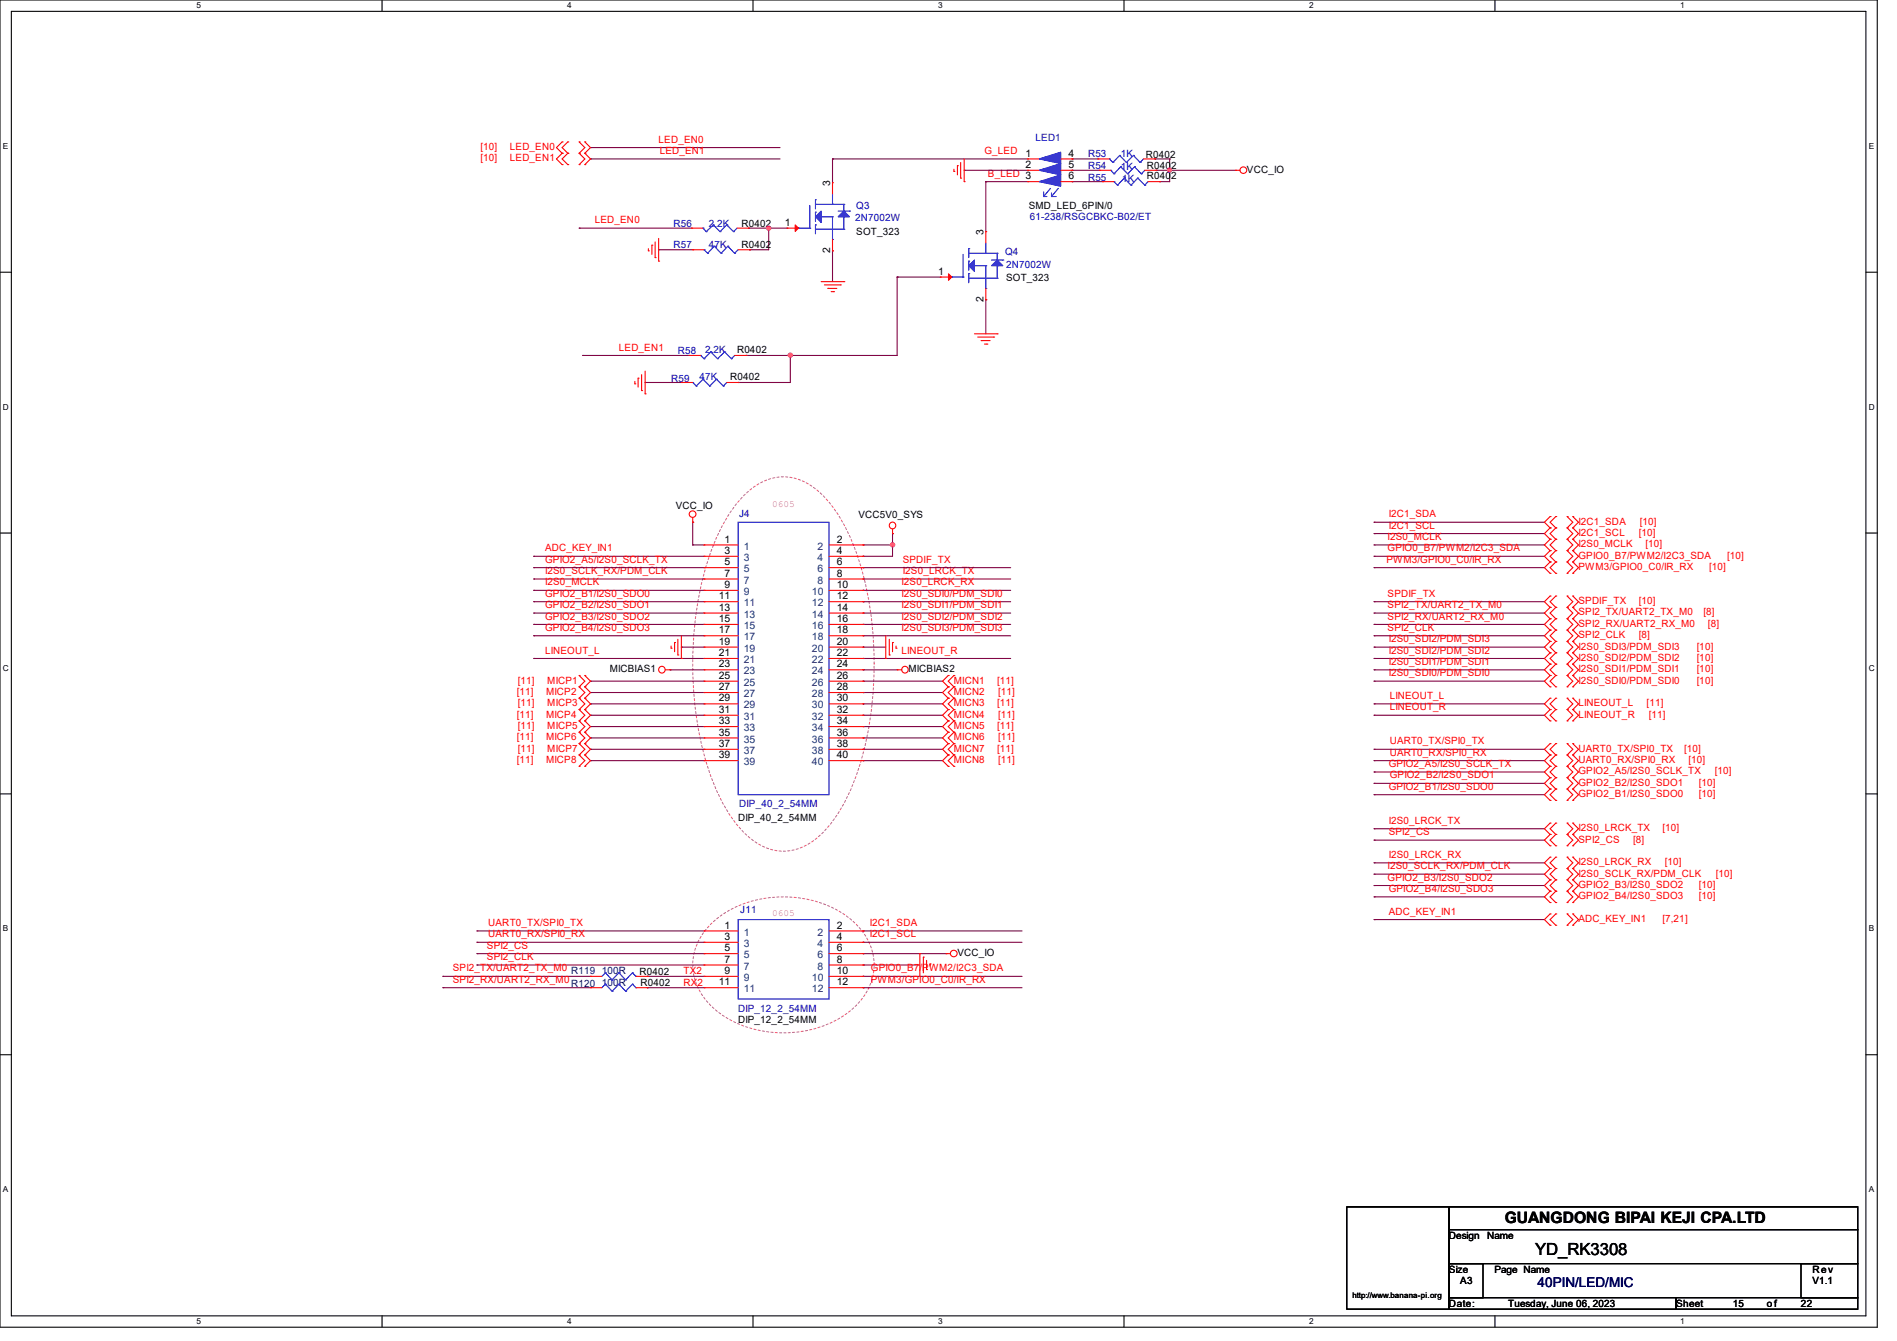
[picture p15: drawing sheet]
<svg xmlns="http://www.w3.org/2000/svg" width="297mm" height="210mm" viewBox="0 0 297 210" stroke-linecap="round" stroke-linejoin="round" font-family="sans-serif">
<defs><g id="words">
<text font-size="2.6" x="240.4" y="196.5">YD_RK3308</text>
<text font-size="2.5" x="235.6" y="191.6">GUANGDONG BIPAI KEJI CPA.LTD</text>
<text font-size="2.1" fill="#000080" x="240.7" y="201.6">40PIN/LED/MIC</text>
<g font-size="1.6" fill="#f00">
<text x="75.2" y="23.5">[10]</text>
<text x="79.8" y="23.5">LED_EN0</text>
<text x="103.1" y="22.4">LED_EN0</text>
<text x="75.2" y="25.3">[10]</text>
<text x="79.8" y="25.3">LED_EN1</text>
<text x="103.3" y="24.1">LED_EN1</text>
<text x="154.1" y="24.1">G_LED</text>
<text x="154.7" y="27.7">B_LED 3</text>
<text x="93.1" y="35">LED_EN0</text>
<text x="96.9" y="54.9">LED_EN1</text>
<text x="217.4" y="81">I2C1_SDA</text>
<text x="217.4" y="82.8">I2C1_SCL</text>
<text x="247.1" y="82.2">I2C1_SDA</text>
<text x="247.1" y="83.9">I2C1_SCL</text>
<text x="256.6" y="83.9">[10]</text>
<text x="256.7" y="82.2">[10]</text>
<text x="85.3" y="89.9">I2S0_SCLK_RX/PDM_CLK</text>
<text x="85.3" y="86.4">ADC_KEY_IN1</text>
<text x="85.3" y="88.1">GPIO2_A5/I2S0_SCLK_TX</text>
<text x="141.4" y="89.9">I2S0_LRCK_TX</text>
<text x="141.4" y="88.1">SPDIF_TX</text>
<text x="217.1" y="88.1">PWM3/GPIO0_C0/IR_RX</text>
<text x="217.3" y="84.6">I2S0_MCLK</text>
<text x="217.3" y="86.4">GPIO0_B7/PWM2/I2C3_SDA</text>
<text x="247.1" y="85.7">I2S0_MCLK</text>
<text x="247.1" y="87.5">GPIO0_B7/PWM2/I2C3_SDA</text>
<text x="247.1" y="89.3">PWM3/GPIO0_C0/IR_RX</text>
<text x="257.6" y="85.7">[10]</text>
<text x="267.6" y="89.3">[10]</text>
<text x="270.4" y="87.5">[10]</text>
<text x="85.3" y="91.7">I2S0_MCLK</text>
<text x="85.3" y="93.5">GPIO2_B1/I2S0_SDO0</text>
<text x="85.3" y="95.2">GPIO2_B2/I2S0_SDO1</text>
<text x="141.1" y="91.7">I2S0_LRCK_RX</text>
<text x="141.1" y="93.5">I2S0_SDI0/PDM_SDI0</text>
<text x="141.1" y="95.2">I2S0_SDI1/PDM_SDI1</text>
<text x="217.3" y="93.5">SPDIF_TX</text>
<text x="217.3" y="95.2">SPI2_TX/UART2_TX_M0</text>
<text x="247.1" y="94.6">SPDIF_TX</text>
<text x="256.6" y="94.6">[10]</text>
<text x="85.3" y="97">GPIO2_B3/I2S0_SDO2</text>
<text x="85.3" y="98.8">GPIO2_B4/I2S0_SDO3</text>
<text x="141.1" y="97">I2S0_SDI2/PDM_SDI2</text>
<text x="141.1" y="98.8">I2S0_SDI3/PDM_SDI3</text>
<text x="217.3" y="97">SPI2_RX/UART2_RX_M0</text>
<text x="217.3" y="98.8">SPI2_CLK</text>
<text x="217.4" y="100.6">I2S0_SDI2/PDM_SDI3</text>
<text x="247.1" y="96.4">SPI2_TX/UART2_TX_M0</text>
<text x="247.1" y="98.2">SPI2_RX/UART2_RX_M0</text>
<text x="247.1" y="99.9">SPI2_CLK</text>
<text x="247.1" y="101.7">I2S0_SDI3/PDM_SDI3</text>
<text x="256.6" y="99.9">[8]</text>
<text x="265.6" y="101.7">[10]</text>
<text x="266.7" y="96.4">[8]</text>
<text x="267.4" y="98.2">[8]</text>
<text x="81.1" y="107.1">[11]</text>
<text x="85.3" y="102.4">LINEOUT_L</text>
<text x="85.7" y="107.1">MICP1</text>
<text x="141.1" y="102.4">LINEOUT_R</text>
<text x="149.4" y="107.1">MICN1</text>
<text x="156.1" y="107.1">[11]</text>
<text x="217.4" y="102.4">I2S0_SDI2/PDM_SDI2</text>
<text x="217.4" y="104.1">I2S0_SDI1/PDM_SDI1</text>
<text x="217.4" y="105.9">I2S0_SDI0/PDM_SDI0</text>
<text x="247.1" y="103.5">I2S0_SDI2/PDM_SDI2</text>
<text x="247.1" y="105.3">I2S0_SDI1/PDM_SDI1</text>
<text x="247.1" y="107.1">I2S0_SDI0/PDM_SDI0</text>
<text x="265.6" y="103.5">[10]</text>
<text x="265.6" y="105.3">[10]</text>
<text x="265.6" y="107.1">[10]</text>
<text x="80.9" y="108.8">[11]</text>
<text x="80.9" y="112.4">[11]</text>
<text x="81.1" y="110.6">[11]</text>
<text x="85.5" y="108.8">MICP2</text>
<text x="85.5" y="112.4">MICP4</text>
<text x="85.7" y="110.6">MICP3</text>
<text x="149.4" y="108.8">MICN2</text>
<text x="149.4" y="112.4">MICN4</text>
<text x="149.4" y="110.6">MICN3</text>
<text x="156.1" y="110.6">[11]</text>
<text x="156.3" y="108.8">[11]</text>
<text x="156.3" y="112.4">[11]</text>
<text x="217.6" y="109.5">LINEOUT_L</text>
<text x="217.6" y="111.2">LINEOUT_R</text>
<text x="247.1" y="110.6">LINEOUT_L</text>
<text x="247.1" y="112.4">LINEOUT_R</text>
<text x="257.8" y="110.6">[11]</text>
<text x="258.1" y="112.4">[11]</text>
<text x="80.9" y="115.9">[11]</text>
<text x="80.9" y="119.5">[11]</text>
<text x="81.1" y="114.2">[11]</text>
<text x="81.1" y="117.7">[11]</text>
<text x="85.5" y="115.9">MICP6</text>
<text x="85.5" y="119.5">MICP8</text>
<text x="85.7" y="114.2">MICP5</text>
<text x="85.7" y="117.7">MICP7</text>
<text x="149.4" y="115.9">MICN6</text>
<text x="149.4" y="114.2">MICN5</text>
<text x="149.4" y="119.5">MICN8</text>
<text x="149.4" y="117.7">MICN7</text>
<text x="156.1" y="114.2">[11]</text>
<text x="156.1" y="117.7">[11]</text>
<text x="156.3" y="115.9">[11]</text>
<text x="156.3" y="119.5">[11]</text>
<text x="217.6" y="116.6">UART0_TX/SPI0_TX</text>
<text x="217.6" y="118.4">UART0_RX/SPI0_RX</text>
<text x="247.1" y="117.7">UART0_TX/SPI0_TX</text>
<text x="247.1" y="119.5">UART0_RX/SPI0_RX</text>
<text x="263.7" y="117.7">[10]</text>
<text x="264.4" y="119.5">[10]</text>
<text x="217.4" y="120.1">GPIO2_A5/I2S0_SCLK_TX</text>
<text x="217.4" y="123.7">GPIO2_B1/I2S0_SDO0</text>
<text x="217.6" y="121.9">GPIO2_B2/I2S0_SDO1</text>
<text x="247.1" y="121.3">GPIO2_A5/I2S0_SCLK_TX</text>
<text x="247.1" y="123.1">GPIO2_B2/I2S0_SDO1</text>
<text x="247.1" y="124.8">GPIO2_B1/I2S0_SDO0</text>
<text x="266" y="123.1">[10]</text>
<text x="266" y="124.8">[10]</text>
<text x="268.5" y="121.3">[10]</text>
<text x="217.4" y="129">I2S0_LRCK_TX</text>
<text x="217.4" y="130.8">SPI2_CS</text>
<text x="247.1" y="130.2">I2S0_LRCK_TX</text>
<text x="247.1" y="131.9">SPI2_CS</text>
<text x="255.7" y="131.9">[8]</text>
<text x="260.3" y="130.2">[10]</text>
<text x="217.3" y="136.1">I2S0_SCLK_RX/PDM_CLK</text>
<text x="217.3" y="137.9">GPIO2_B3/I2S0_SDO2</text>
<text x="217.4" y="134.4">I2S0_LRCK_RX</text>
<text x="247.1" y="135.5">I2S0_LRCK_RX</text>
<text x="247.1" y="137.3">I2S0_SCLK_RX/PDM_CLK</text>
<text x="260.6" y="135.5">[10]</text>
<text x="268.6" y="137.3">[10]</text>
<text x="217.4" y="139.7">GPIO2_B4/I2S0_SDO3</text>
<text x="217.4" y="143.3">ADC_KEY_IN1</text>
<text x="247.1" y="139.1">GPIO2_B3/I2S0_SDO2</text>
<text x="247.1" y="140.8">GPIO2_B4/I2S0_SDO3</text>
<text x="266" y="139.1">[10]</text>
<text x="266" y="140.8">[10]</text>
<text x="76.2" y="148.6">SPI2_CS</text>
<text x="76.5" y="145">UART0_TX/SPI0_TX</text>
<text x="76.5" y="146.8">UART0_RX/SPI0_RX</text>
<text x="136.2" y="145">I2C1_SDA</text>
<text x="136.2" y="146.8">I2C1_SCL</text>
<text x="247.1" y="144.4">ADC_KEY_IN1</text>
<text x="260.3" y="144.4">[7,21]</text>
<text x="70.9" y="152.1">SPI2_TX/UART2_TX_M0</text>
<text x="70.9" y="153.9">SPI2_RX/UART2_RX_M0</text>
<text x="76.2" y="150.4">SPI2_CLK</text>
<text x="107" y="152.6">TX2</text>
<text x="107" y="154.3">RX2</text>
<text x="136.4" y="152.1">GPIO0_B7/PWM2/I2C3_SDA</text>
<text x="136.4" y="153.9">PWM3/GPIO0_C0/IR_RX</text>
</g>
<g font-size="1.6" fill="#0000a0">
<text x="162.1" y="22.1">LED1</text>
<text x="170.3" y="26.5">R54</text>
<text x="170.3" y="28.3">R55</text>
<text x="170.3" y="24.6">R53</text>
<text x="175.5" y="26.7">1K</text>
<text x="175.5" y="24.6">1K</text>
<text x="175.7" y="28.4">1K</text>
<text x="105.5" y="35.6">R56</text>
<text x="111" y="35.6">2.2K</text>
<text x="133.9" y="34.7">2N7002W</text>
<text x="134.1" y="32.7">Q3</text>
<text x="161.2" y="34.5">61-238/RSGCBKC-B02/ET</text>
<text x="105.5" y="38.8">R57</text>
<text x="111" y="38.8">47K</text>
<text x="157.4" y="40">Q4</text>
<text x="157.5" y="42">2N7002W</text>
<text x="105.1" y="59.8">R59</text>
<text x="106.1" y="55.5">R58</text>
<text x="109.5" y="59.6">47K</text>
<text x="110.4" y="55.3">2.2K</text>
<text x="115.7" y="80.9">J4</text>
<text x="115.7" y="126.4">DIP_40_2_54MM</text>
<text x="115.9" y="143">J11</text>
<text x="115.6" y="158.5">DIP_12_2_54MM</text>
</g>
<g font-size="1.6">
<text x="130" y="29.2" transform="rotate(-90 130 29.2)">3</text>
<text x="160.6" y="24.5">1</text>
<text x="160.6" y="26.3">2</text>
<text x="167.3" y="24.5">4</text>
<text x="167.3" y="26.3">5</text>
<text x="167.3" y="28.1">6</text>
<text x="179.4" y="24.7">R0402</text>
<text x="179.6" y="26.5">R0402</text>
<text x="179.6" y="28.1">R0402</text>
<text x="195.2" y="27.1">VCC_IO</text>
<text x="116.1" y="35.6">R0402</text>
<text x="122.9" y="35.3">1</text>
<text x="161.1" y="32.7">SMD_LED_6PIN/0</text>
<text x="116.1" y="38.8">R0402</text>
<text x="130" y="39.6" transform="rotate(-90 130 39.6)">2</text>
<text x="134.1" y="36.8">SOT_323</text>
<text x="154" y="36.8" transform="rotate(-90 154 36.8)">3</text>
<text x="146.9" y="43">1</text>
<text x="154" y="47.3" transform="rotate(-90 154 47.3)">2</text>
<text x="157.5" y="43.9">SOT_323</text>
<text x="114.3" y="59.6">R0402</text>
<text x="115.4" y="55.3">R0402</text>
<text x="105.8" y="79.7">VCC_IO</text>
<text x="134.4" y="81.1">VCC5V0_SYS</text>
<text x="113.5" y="85">1</text>
<text x="113.5" y="86.7">3</text>
<text x="113.5" y="88.5">5</text>
<text x="131" y="85">2</text>
<text x="131" y="86.7">4</text>
<text x="131" y="88.5">6</text>
<text x="112.6" y="93.9">11</text>
<text x="112.6" y="95.6">13</text>
<text x="113.5" y="90.3">7</text>
<text x="113.5" y="92.1">9</text>
<text x="131" y="90.3">8</text>
<text x="131" y="92.1">10</text>
<text x="131" y="93.9">12</text>
<text x="131" y="95.6">14</text>
<text x="112.6" y="97.4">15</text>
<text x="112.6" y="99.2">17</text>
<text x="112.6" y="101">19</text>
<text x="131" y="97.4">16</text>
<text x="131" y="99.2">18</text>
<text x="131" y="101">20</text>
<text x="95.5" y="105.3">MICBIAS1</text>
<text x="112.6" y="102.7">21</text>
<text x="112.6" y="104.5">23</text>
<text x="112.6" y="106.3">25</text>
<text x="131" y="102.7">22</text>
<text x="131" y="104.5">24</text>
<text x="131" y="106.3">26</text>
<text x="142.2" y="105.3">MICBIAS2</text>
<text x="112.6" y="108.1">27</text>
<text x="112.6" y="109.9">29</text>
<text x="112.6" y="111.6">31</text>
<text x="112.6" y="113.4">33</text>
<text x="131" y="108.1">28</text>
<text x="131" y="109.9">30</text>
<text x="131" y="111.6">32</text>
<text x="131" y="113.4">34</text>
<text x="112.6" y="115.2">35</text>
<text x="112.6" y="117">37</text>
<text x="112.6" y="118.7">39</text>
<text x="131" y="115.2">36</text>
<text x="131" y="117">38</text>
<text x="131" y="118.7">40</text>
<text x="115.6" y="128.6">DIP_40_2_54MM</text>
<text x="113.5" y="145.4">1</text>
<text x="113.5" y="147.2">3</text>
<text x="113.5" y="149">5</text>
<text x="131" y="145.4">2</text>
<text x="131" y="147.2">4</text>
<text x="131" y="149">6</text>
<text x="149.9" y="149.7">VCC_IO</text>
<text x="100.1" y="152.7">R0402</text>
<text x="100.3" y="154.3">R0402</text>
<text x="112.6" y="154.3">11</text>
<text x="113.5" y="150.8">7</text>
<text x="113.5" y="152.5">9</text>
<text x="131" y="150.8">8</text>
<text x="131" y="152.5">10</text>
<text x="131" y="154.3">12</text>
<text x="115.6" y="160.2">DIP_12_2_54MM</text>
<text x="226.9" y="194">Design</text>
<text x="232.8" y="194">Name</text>
<text x="226.9" y="199.3">Size</text>
<text x="228.6" y="201.1">A3</text>
<text x="234" y="199.3">Page Name</text>
<text x="283.8" y="201.1">V1.1</text>
<text x="283.8" y="199.3">Rev</text>
<text x="226.9" y="204.7">Date:</text>
<text x="236.1" y="204.7">Tuesday, June 06, 2023</text>
<text x="262.4" y="204.7">Sheet</text>
<text x="271.3" y="204.7">15</text>
<text x="276.7" y="204.7">of</text>
<text x="282" y="204.7">22</text>
</g>
<g font-size="1.6" fill="#004080">
<text x="116.5" y="86.1">1</text>
<text x="116.5" y="87.8">3</text>
<text x="116.5" y="89.6">5</text>
<text x="128" y="86.1">2</text>
<text x="128" y="87.8">4</text>
<text x="128" y="89.6">6</text>
<text x="116.5" y="91.4">7</text>
<text x="116.5" y="93.2">9</text>
<text x="116.5" y="95">11</text>
<text x="127.1" y="93.2">10</text>
<text x="127.1" y="95">12</text>
<text x="128" y="91.4">8</text>
<text x="116.5" y="96.7">13</text>
<text x="116.5" y="98.5">15</text>
<text x="116.5" y="100.3">17</text>
<text x="127.1" y="96.7">14</text>
<text x="127.1" y="98.5">16</text>
<text x="127.1" y="100.3">18</text>
<text x="116.5" y="102.1">19</text>
<text x="116.5" y="103.8">21</text>
<text x="116.5" y="105.6">23</text>
<text x="116.5" y="107.4">25</text>
<text x="127.1" y="102.1">20</text>
<text x="127.1" y="103.8">22</text>
<text x="127.1" y="105.6">24</text>
<text x="127.1" y="107.4">26</text>
<text x="116.5" y="109.2">27</text>
<text x="116.5" y="111">29</text>
<text x="116.5" y="112.7">31</text>
<text x="127.1" y="109.2">28</text>
<text x="127.1" y="111">30</text>
<text x="127.1" y="112.7">32</text>
<text x="116.5" y="114.5">33</text>
<text x="116.5" y="116.3">35</text>
<text x="116.5" y="118.1">37</text>
<text x="116.5" y="119.8">39</text>
<text x="127.1" y="114.5">34</text>
<text x="127.1" y="116.3">36</text>
<text x="127.1" y="118.1">38</text>
<text x="127.1" y="119.8">40</text>
<text x="116.5" y="146.5">1</text>
<text x="116.5" y="148.3">3</text>
<text x="128" y="146.5">2</text>
<text x="128" y="148.3">4</text>
<text x="116.5" y="150.1">5</text>
<text x="116.5" y="151.9">7</text>
<text x="116.5" y="153.6">9</text>
<text x="116.5" y="155.4">11</text>
<text x="127.1" y="153.6">10</text>
<text x="127.1" y="155.4">12</text>
<text x="128" y="150.1">6</text>
<text x="128" y="151.9">8</text>
</g>
<g font-size="1.6" fill="#000080">
<text x="89.5" y="152.6">R119 100R</text>
<text x="89.5" y="154.5">R120</text>
<text x="94.2" y="154.3">100R</text>
</g>
<g font-size="1.5" fill="#f0f">
<text x="120.9" y="79.5">0605</text>
<text x="120.9" y="143.5">0605</text>
</g>
<g font-size="1.3">
<text x="30.8" y="1.3">5</text>
<text x="88.8" y="1.3">4</text>
<text x="146.9" y="1.3">3</text>
<text x="205" y="1.3">2</text>
<text x="263.1" y="1.3">1</text>
<text x=".5" y="23.3">E</text>
<text x="292.6" y="23.3">E</text>
<text x=".5" y="64.2">D</text>
<text x="292.6" y="64.2">D</text>
<text x=".5" y="105">C</text>
<text x="292.6" y="105">C</text>
<text x=".5" y="145.9">B</text>
<text x="292.6" y="145.9">B</text>
<text x=".5" y="186.7">A</text>
<text x="292.6" y="186.7">A</text>
<text x="30.8" y="207.4">5</text>
<text x="88.8" y="207.4">4</text>
<text x="146.9" y="207.4">3</text>
<text x="205" y="207.4">2</text>
<text x="263.1" y="207.4">1</text>
</g>
<text font-size="1.2" x="211.8" y="203.3">http://www.banana-pi.org</text>
</g></defs>
<path d="M0 0h293.9v207.9h-293.9zM1.8 1.8h290.3v204.3h-290.3z" fill="none" stroke="#000" stroke-width=".17"/>
<g fill="#fff">
<path d="M30.8 .2h.7v1.4h-.7z"/>
<path d="M30.8 206.2h.7v1.4h-.7z"/>
</g>
<path d="M59.8 0v1.8M59.8 206.1v1.8" fill="none" stroke="#000" stroke-width=".17"/>
<g fill="#fff">
<path d="M88.8 .2h.7v1.4h-.7z"/>
<path d="M88.8 206.2h.7v1.4h-.7z"/>
</g>
<path d="M117.9 0v1.8M117.9 206.1v1.8" fill="none" stroke="#000" stroke-width=".17"/>
<g fill="#fff">
<path d="M146.9 .2h.7v1.4h-.7z"/>
<path d="M146.9 206.2h.7v1.4h-.7z"/>
</g>
<path d="M176 0v1.8M176 206.1v1.8" fill="none" stroke="#000" stroke-width=".17"/>
<g fill="#fff">
<path d="M205 .2h.7v1.4h-.7z"/>
<path d="M205 206.2h.7v1.4h-.7z"/>
</g>
<path d="M234.1 0v1.8M234.1 206.1v1.8" fill="none" stroke="#000" stroke-width=".17"/>
<g fill="#fff">
<path d="M263.1 .2h.6v1.4h-.6z"/>
<path d="M263.1 206.2h.6v1.4h-.6z"/>
<path d="M.5 22.2h.8v1.4h-.8z"/>
<path d="M292.6 22.2h.8v1.4h-.8z"/>
<path d="M.5 63h.9v1.4h-.9z"/>
<path d="M292.6 63h.9v1.4h-.9z"/>
</g>
<path d="M0 42.6h1.8M292.1 42.6h1.8" fill="none" stroke="#000" stroke-width=".17"/>
<g fill="#fff">
<path d="M.5 103.9h.9v1.4h-.9z"/>
<path d="M292.6 103.9h.9v1.4h-.9z"/>
</g>
<path d="M0 83.5h1.8M292.1 83.5h1.8" fill="none" stroke="#000" stroke-width=".17"/>
<g fill="#fff">
<path d="M.5 144.7h.8v1.4h-.8z"/>
<path d="M292.6 144.7h.8v1.4h-.8z"/>
</g>
<path d="M0 124.3h1.8M292.1 124.3h1.8" fill="none" stroke="#000" stroke-width=".17"/>
<g fill="#fff">
<path d="M.5 185.6h.8v1.4h-.8z"/>
<path d="M292.6 185.6h.8v1.4h-.8z"/>
</g>
<path d="M0 165.2h1.8M292.1 165.2h1.8M210.9 189h16v16h-16zM226.9 189h64v3.6h-64zM226.9 192.6h64v5.3h-64zM226.9 197.9h5.3v5.3h-5.3zM282 197.9h8.9v5.3h-8.9zM226.9 203.2h35.5v1.8h-35.5zM262.4 203.2h28.5v1.8h-28.5z" fill="none" stroke="#000" stroke-width=".17"/>
<path d="M116.9 77.2a7.9 7.9 0 0 1 11.6 0 26.8 26.8 0 0 1 6.6 12.7 56.3 56.3 0 0 1-1.3 32.2 21.5 21.5 0 0 1-6.4 9.6 7.5 7.5 0 0 1-9.5 0 19.2 19.2 0 0 1-5.7-7.8 52.1 52.1 0 0 1-3.5-24.9 42.6 42.6 0 0 1 5.2-18.1l1.9-2.6zM111.6 144.5a17.2 17.2 0 0 1 15.9-3.4 13 13 0 0 1 8.5 6.4 8.6 8.6 0 0 1-2.3 10.3 17.2 17.2 0 0 1-15.8 3.3 13 13 0 0 1-8.6-6.4 8.6 8.6 0 0 1 2.3-10.2z" fill="none" stroke="#f0f" stroke-width=".17" stroke-dasharray=".3"/>
<g fill="none" stroke="#800040" stroke-width=".17">
<path d="M90.7 35.7h.1M90.7 35.7h17.6M92.5 23.1h.1M92.5 24.9h.1M92.5 23.1h29.6M92.5 24.9h29.6M103.1 39.1h.1M103.1 39.1h5.4M117.2 35.7h.1M117.2 35.7h6M117.3 39.1h.1M120.4 35.7h.1"/>
<path d="M120.4 35.7v3.4h-3.1M130.3 24.9h.1M130.3 39.3h.1M130.3 24.9h30.6M130.3 24.9v3.7M130.3 39.3v4.8M151 26.7h.1M151 26.7h9.9M154.3 28.4h.1M154.3 28.4h6.6M154.3 28.4v7.9M167.9 28.4h.1"/>
<path d="M167.9 24.9h.1M167.9 26.7h.1M167.9 24.9h4M167.9 28.4h4.7M167.9 26.7h4.2M180.8 24.9h.1M180.8 24.9h2.3M181 26.7h.1M181 26.7h12.5M181.5 28.4h.1M183.1 24.9h.1M183.1 26.7h.1"/>
<path d="M183.1 24.9v3.5h-1.6M91.2 55.7h.1M91.2 55.7h16.7M101 59.9h.1M101 59.9h5.7M115.6 59.9h.1M116.8 55.7h.1M123.7 55.7h.1M123.7 55.7v4.2h-8.1M140.5 43.4h.1M140.5 43.4v12.3h-23.7M140.5 43.4h6.7"/>
<path d="M154.3 46.9h.1M154.3 46.9v5.4M83.6 90.7h.1M83.6 92.5h.1M83.6 94.2h.1M83.6 96h.1M83.6 97.8h.1M83.6 99.6h.1M83.6 87.1h.1M83.6 88.9h.1M83.6 87.1h26.6M83.6 90.7h26.6"/>
<path d="M83.6 88.9h26.6M83.6 94.2h26.6M83.6 96h26.6M83.6 97.8h26.6M83.6 99.6h26.6M83.6 92.5h26.6M108.5 81.8h.1M108.5 85.3h.1M108.5 81.8v3.5M108.5 85.3h1.7M135.1 85.3h.1M135.1 87.1h.1"/>
<path d="M135.1 90.7h.1M135.1 92.5h.1M135.1 94.2h.1M135.1 96h.1M135.1 97.8h.1M135.1 99.6h.1M135.1 88.9h.1M135.1 85.3h4.6M135.1 90.7h23.1M135.1 88.9h23.1M135.1 94.2h23.1M135.1 96h23.1"/>
<path d="M135.1 97.8h23.1M135.1 99.6h23.1M135.1 92.5h23.1M139.7 83.6h.1M139.7 85.3h.1M139.7 83.6v3.5h-4.6M215.1 81.8h.1M215.1 83.6h.1M215.1 85.3h.1M215.1 87.1h.1M215.1 88.9h.1M215.1 94.2h.1"/>
<path d="M215.1 96h.1M215.1 97.8h.1M215.1 99.6h.1M215.1 85.3h26.7M215.1 87.1h26.7M215.1 81.8h26.7M215.1 83.6h26.7M215.1 88.9h26.7M215.1 94.2h26.7M215.1 96h26.7M215.1 97.8h26.7M215.1 99.6h26.7"/>
<path d="M83.6 103.1h.1M83.6 103.1h26.6M92.5 106.7h.1M92.5 108.5h.1M92.5 110.2h.1M92.5 112h.1M92.5 113.8h.1M92.5 115.6h.1M92.5 117.3h.1M92.5 119.1h.1M92.5 106.7h17.7M92.5 110.2h17.7"/>
<path d="M92.5 112h17.7M92.5 117.3h17.7M92.5 119.1h17.7M92.5 108.5h17.7M92.5 113.8h17.7M92.5 115.6h17.7M104.9 104.9h.1M104.9 104.9h5.3M106.7 101.3h.1M106.7 101.3h3.5M135.1 101.3h.1M135.1 103.1h.1"/>
<path d="M135.1 104.9h.1M135.1 106.7h.1M135.1 108.5h.1M135.1 110.2h.1M135.1 112h.1M135.1 113.8h.1M135.1 115.6h.1M135.1 117.3h.1M135.1 119.1h.1M135.1 101.3h3.6M135.1 103.1h23.1M135.1 104.9h5.4"/>
<path d="M135.1 106.7h12.5M135.1 110.2h12.5M135.1 112h12.5M135.1 117.3h12.5M135.1 119.1h12.5M135.1 108.5h12.5M135.1 113.8h12.5M135.1 115.6h12.5M215.1 101.3h.1M215.1 103.1h.1M215.1 104.9h.1M215.1 106.7h.1"/>
<path d="M215.1 110.2h.1M215.1 112h.1M215.1 117.3h.1M215.1 119.1h.1M215.1 101.3h26.7M215.1 103.1h26.7M215.1 104.9h26.7M215.1 106.7h26.7M215.1 110.2h26.7M215.1 112h26.7M215.1 117.3h26.7M215.1 119.1h26.7"/>
<path d="M215.1 120.9h.1M215.1 129.8h.1M215.1 131.6h.1M215.1 122.7h.1M215.1 124.5h.1M215.1 135.1h.1M215.1 136.9h.1M215.1 138.7h.1M215.1 120.9h26.7M215.1 129.8h26.7M215.1 131.6h26.7M215.1 122.7h26.7"/>
<path d="M215.1 124.5h26.7M215.1 135.1h26.7M215.1 136.9h26.7M215.1 138.7h26.7M69.3 152.9h.1M69.3 154.7h.1M69.3 152.9h23.2M69.3 154.7h23.2M74.7 145.8h.1M74.7 147.6h.1M74.7 149.4h.1M74.7 151.1h.1"/>
<path d="M74.7 145.8h35.5M74.7 147.6h35.5M74.7 149.4h35.5M74.7 151.1h35.5M101.3 152.9h.1M101.3 154.7h.1M101.3 152.9h8.9M101.3 154.7h8.9M135.1 145.8h.1M135.1 147.6h.1M135.1 149.4h.1M135.1 151.1h.1"/>
<path d="M135.1 152.9h.1M135.1 154.7h.1M135.1 145.8h24.9M135.1 147.6h24.9M135.1 149.4h13M135.1 151.1h8.9M135.1 152.9h24.9M135.1 154.7h24.9M215.1 140.5h.1M215.1 144h.1M215.1 140.5h26.7M215.1 144h26.7"/>
</g>
<g fill="#f0f" stroke="#f0f" stroke-width=".17">
<circle cx="120.4" cy="35.7" r=".33"/>
<circle cx="123.8" cy="55.6" r=".33"/>
<circle cx="139.8" cy="85.3" r=".33"/>
<circle cx="183.1" cy="26.6" r=".32"/>
</g>
<g fill="none" stroke="#f00" stroke-width=".17">
<path d="M88 24h.1M88 22.2h.1M88 25.8h.1M88 22.2l-.9 .9 .9 .9M88 24l-.9 .9 .9 .9M88.9 24h.1M88.9 22.2h.1M88.9 25.8h.1M88.9 22.2l-.9 .9 .9 .9M88.9 24l-.9 .9 .9 .9M90.7 24h.1M90.7 22.2h.1"/>
<path d="M90.7 25.8h.1M90.7 22.2l.9 .9-.9 .9M90.7 24l.9 .9-.9 .9M91.6 22.2h.1M91.6 24h.1M91.6 25.8h.1M91.6 22.2l.9 .9-.9 .9M91.6 24l.9 .9-.9 .9M101.5 39.3h.1M101.5 38.9v.4M102.1 38.4h.1M102.1 38.4v1.4"/>
<path d="M102.6 37.9v2.4M103.1 37.3v3.6M108.3 35.7h.1M108.3 35.7h1.8M108.5 39.1h.1M108.5 39.1h1.7M115.4 35.7h1.8M115.6 39.1h1.7M117.2 35.7h.1M117.3 39.1h.1M123.2 35.7h.1M123.2 35.7h1.8"/>
<path d="M130.3 28.6h.1M130.3 39.3h.1M130.3 28.6v1.8M130.3 37.5v1.8M149.4 26.8h.1M149.4 26.5v.3M149.9 26h.1M149.9 26v1.4M150.4 27.9h.1M150.4 25.4v2.5M151 28.4h.1M151 24.9v3.5"/>
<path d="M154.3 36.3h.1M154.3 36.3v1.8M160.9 24.9h.1M160.9 26.7h.1M160.9 28.4h.1M160.9 26.7h1.8M160.9 28.4h1.8M160.9 24.9h1.8M166.1 26.7h1.8M166.1 28.4h1.8M166.1 24.9h1.8M167.9 24.9h.1"/>
<path d="M167.9 26.7h.1M167.9 28.4h.1M171.9 24.9h.1M171.9 24.9h1.8M172.1 26.7h.1M172.1 26.7h1.8M172.6 28.4h.1M172.6 28.4h1.8M179 24.9h1.8M179.2 26.7h1.8M179.7 28.4h1.8M180.8 24.9h.1"/>
<path d="M181 26.7h.1M181.5 28.4h.1M193.5 26.7h.1M193.5 26.7h.6M99.4 59.7v.4M99.9 59.2h.1M99.9 59.2v1.4M100.5 58.7v2.5M101 58.1v3.6M102.6 40.3h.1M103.1 40.9h.1M106.7 59.9h.1"/>
<path d="M106.7 59.9h1.8M107.9 55.7h.1M107.9 55.7h1.8M113.8 59.9h1.8M115 55.7h1.8M115.6 59.9h.1M116.8 55.7h.1M128.6 44.1h3.5M129.1 44.6h2.5M129.6 45.2h.1M129.6 45.2h1.4M130.1 45.7h.4"/>
<path d="M130.5 45.7h.1M131.6 44.6h.1M132.1 44.1h.1M147.2 43.4h.1M147.2 43.4h1.8M152.6 52.3h3.5M153.1 52.8h2.5M153.6 53.3h.1M153.6 53.3h1.4M154.1 53.9h.4M154.3 46.9h.1M154.3 45.2v1.7"/>
<path d="M154.5 53.9h.1M155.6 52.8h.1M156.1 52.3h.1M99.4 60.1h.1M100.5 61.2h.1M101 61.7h.1M106.7 99.6v3.5M108.5 81.8h.1M108.5 81.1v.7M110.2 85.3h.1M110.2 87.1h.1M110.2 88.9h.1"/>
<path d="M110.2 90.7h.1M110.2 92.5h.1M110.2 94.2h.1M110.2 96h.1M110.2 97.8h.1M110.2 99.6h.1M110.2 85.3h5.4M110.2 87.1h5.4M110.2 88.9h5.4M110.2 90.7h5.4M110.2 92.5h5.4M110.2 94.2h5.4"/>
<path d="M110.2 96h5.4M110.2 97.8h5.4M110.2 99.6h5.4M129.8 85.3h5.3M129.8 87.1h5.3M129.8 88.9h5.3M129.8 90.7h5.3M129.8 92.5h5.3M129.8 94.2h5.3M129.8 96h5.3M129.8 97.8h5.3M129.8 99.6h5.3"/>
<path d="M135.1 85.3h.1M135.1 87.1h.1M135.1 88.9h.1M135.1 90.7h.1M135.1 92.5h.1M135.1 94.2h.1M135.1 96h.1M135.1 97.8h.1M135.1 99.6h.1M138.7 99.6v3.5M139.7 83.6h.1M139.7 82.8v.8"/>
<path d="M242.7 80.9h.1M242.7 82.7h.1M242.7 84.5h.1M242.7 86.2h.1M242.7 88h.1M242.7 89.8h.1M242.7 93.3h.1M242.7 95.1h.1M242.7 96.9h.1M242.7 98.7h.1M242.7 80.9l-.9 .9 .9 .9M242.7 86.2l-.9 .9 .9 .9"/>
<path d="M242.7 82.7l-.9 .9 .9 .9M242.7 88l-.9 .9 .9 .9M242.7 84.5l-.9 .8 .9 .9M242.7 93.3l-.9 .9 .9 .9M242.7 95.1l-.9 .9 .9 .9M242.7 96.9l-.9 .9 .9 .9M242.7 98.7l-.9 .9 .9 .9M243.6 82.7h.1M243.6 80.9h.1M243.6 84.5h.1M243.6 86.2h.1M243.6 88h.1"/>
<path d="M243.6 89.8h.1M243.6 95.1h.1M243.6 93.3h.1M243.6 96.9h.1M243.6 98.7h.1M243.6 80.9l-.9 .9 .9 .9M243.6 84.5l-.9 .8 .9 .9M243.6 82.7l-.9 .9 .9 .9M243.6 86.2l-.9 .9 .9 .9M243.6 88l-.9 .9 .9 .9M243.6 93.3l-.9 .9 .9 .9M243.6 96.9l-.9 .9 .9 .9"/>
<path d="M243.6 95.1l-.9 .9 .9 .9M243.6 98.7l-.9 .9 .9 .9M245.4 82.7h.1M245.4 80.9h.1M245.4 84.5h.1M245.4 86.2h.1M245.4 88h.1M245.4 89.8h.1M245.4 95.1h.1M245.4 93.3h.1M245.4 96.9h.1M245.4 98.7h.1"/>
<path d="M245.4 80.9l.9 .9-.9 .9M245.4 86.2l.9 .9-.9 .9M245.4 82.7l.9 .9-.9 .9M245.4 88l.9 .9-.9 .9M245.4 84.5l.9 .8-.9 .9M245.4 96.9l.9 .9-.9 .9M245.4 93.3l.9 .9-.9 .9M245.4 98.7l.9 .9-.9 .9M245.4 95.1l.9 .9-.9 .9M246.3 82.7h.1M246.3 80.9h.1M246.3 84.5h.1"/>
<path d="M246.3 86.2h.1M246.3 88h.1M246.3 89.8h.1M246.3 95.1h.1M246.3 93.3h.1M246.3 96.9h.1M246.3 98.7h.1M246.3 80.9l.8 .9-.8 .9M246.3 88l.8 .9-.8 .9M246.3 82.7l.8 .9-.8 .9M246.3 84.5l.8 .8-.8 .9M246.3 86.2l.8 .9-.8 .9"/>
<path d="M246.3 93.3l.8 .9-.8 .9M246.3 98.7l.8 .9-.8 .9M246.3 95.1l.8 .9-.8 .9M246.3 96.9l.8 .9-.8 .9M90.7 107.6h.1M90.7 109.3h.1M90.7 105.8h.1M90.7 111.1h.1M90.7 112.9h.1M90.7 116.5h.1M90.7 114.7h.1M90.7 118.2h.1"/>
<path d="M90.7 107.6l.9 .9-.9 .8M90.7 105.8l.9 .9-.9 .9M90.7 111.1l.9 .9-.9 .9M90.7 109.3l.9 .9-.9 .9M90.7 114.7l.9 .9-.9 .9M90.7 112.9l.9 .9-.9 .9M90.7 118.2l.9 .9-.9 .9M90.7 116.5l.9 .8-.9 .9M91.6 109.3h.1M91.6 107.6h.1M91.6 105.8h.1M91.6 112.9h.1"/>
<path d="M91.6 111.1h.1M91.6 114.7h.1M91.6 116.5h.1M91.6 118.2h.1M91.6 107.6l.9 .9-.9 .8M91.6 105.8l.9 .9-.9 .9M91.6 111.1l.9 .9-.9 .9M91.6 109.3l.9 .9-.9 .9M91.6 114.7l.9 .9-.9 .9M91.6 112.9l.9 .9-.9 .9M91.6 118.2l.9 .9-.9 .9M91.6 116.5l.9 .8-.9 .9"/>
<path d="M104.2 104.9h.7M104.9 104.9h.1M105.1 101.5h.1M105.1 101.2v.3M105.6 100.6h.1M105.6 100.6v1.5M106.1 102.6h.1M106.1 100.1v2.5M106.7 103.1h.1M110.2 101.3h.1M110.2 103.1h.1M110.2 104.9h.1"/>
<path d="M110.2 106.7h.1M110.2 108.5h.1M110.2 110.2h.1M110.2 112h.1M110.2 113.8h.1M110.2 115.6h.1M110.2 117.3h.1M110.2 119.1h.1M110.2 104.9h5.4M110.2 101.3h5.4M110.2 103.1h5.4M110.2 106.7h5.4"/>
<path d="M110.2 108.5h5.4M110.2 110.2h5.4M110.2 112h5.4M110.2 113.8h5.4M110.2 115.6h5.4M110.2 117.3h5.4M110.2 119.1h5.4M129.8 104.9h5.3M129.8 101.3h5.3M129.8 103.1h5.3M129.8 106.7h5.3M129.8 108.5h5.3"/>
<path d="M129.8 110.2h5.3M129.8 112h5.3M129.8 113.8h5.3M129.8 115.6h5.3M129.8 117.3h5.3M129.8 119.1h5.3M135.1 101.3h.1M135.1 103.1h.1M135.1 104.9h.1M135.1 106.7h.1M135.1 108.5h.1M135.1 110.2h.1"/>
<path d="M135.1 112h.1M135.1 113.8h.1M135.1 115.6h.1M135.1 117.3h.1M135.1 119.1h.1M138.7 103.1h.1M139.2 102.6h.1M139.2 100.1v2.5M139.7 100.6h.1M139.7 100.6v1.5M140.3 101.5h.1M140.3 101.2v.3"/>
<path d="M140.5 104.9h.1M140.5 104.9h.7M148.5 109.3h.1M148.5 107.6h.1M148.5 105.8h.1M148.5 112.9h.1M148.5 111.1h.1M148.5 114.7h.1M148.5 116.5h.1M148.5 118.2h.1M148.5 107.6l-.9 .9 .9 .8M148.5 105.8l-.9 .9 .9 .9"/>
<path d="M148.5 111.1l-.9 .9 .9 .9M148.5 109.3l-.9 .9 .9 .9M148.5 114.7l-.9 .9 .9 .9M148.5 112.9l-.9 .9 .9 .9M148.5 118.2l-.9 .9 .9 .9M148.5 116.5l-.9 .8 .9 .9M149.4 107.6h.1M149.4 109.3h.1M149.4 105.8h.1M149.4 111.1h.1M149.4 112.9h.1M149.4 116.5h.1"/>
<path d="M149.4 114.7h.1M149.4 118.2h.1M149.4 107.6l-.9 .9 .9 .8M149.4 105.8l-.9 .9 .9 .9M149.4 111.1l-.9 .9 .9 .9M149.4 109.3l-.9 .9 .9 .9M149.4 114.7l-.9 .9 .9 .9M149.4 112.9l-.9 .9 .9 .9M149.4 118.2l-.9 .9 .9 .9M149.4 116.5l-.9 .8 .9 .9M242.7 100.5h.1M242.7 102.2h.1"/>
<path d="M242.7 104h.1M242.7 105.8h.1M242.7 107.6h.1M242.7 109.3h.1M242.7 111.1h.1M242.7 112.9h.1M242.7 116.5h.1M242.7 118.2h.1M242.7 100.5l-.9 .8 .9 .9M242.7 102.2l-.9 .9 .9 .9M242.7 104l-.9 .9 .9 .9M242.7 105.8l-.9 .9 .9 .9"/>
<path d="M242.7 109.3l-.9 .9 .9 .9M242.7 111.1l-.9 .9 .9 .9M242.7 116.5l-.9 .8 .9 .9M242.7 118.2l-.9 .9 .9 .9M243.6 100.5h.1M243.6 102.2h.1M243.6 104h.1M243.6 105.8h.1M243.6 107.6h.1M243.6 111.1h.1M243.6 109.3h.1M243.6 112.9h.1"/>
<path d="M243.6 118.2h.1M243.6 116.5h.1M243.6 100.5l-.9 .8 .9 .9M243.6 102.2l-.9 .9 .9 .9M243.6 104l-.9 .9 .9 .9M243.6 105.8l-.9 .9 .9 .9M243.6 109.3l-.9 .9 .9 .9M243.6 111.1l-.9 .9 .9 .9M243.6 116.5l-.9 .8 .9 .9M243.6 118.2l-.9 .9 .9 .9M245.4 100.5h.1M245.4 102.2h.1"/>
<path d="M245.4 104h.1M245.4 105.8h.1M245.4 107.6h.1M245.4 111.1h.1M245.4 109.3h.1M245.4 112.9h.1M245.4 118.2h.1M245.4 116.5h.1M245.4 100.5l.9 .8-.9 .9M245.4 102.2l.9 .9-.9 .9M245.4 104l.9 .9-.9 .9M245.4 105.8l.9 .9-.9 .9"/>
<path d="M245.4 109.3l.9 .9-.9 .9M245.4 111.1l.9 .9-.9 .9M245.4 116.5l.9 .8-.9 .9M245.4 118.2l.9 .9-.9 .9M246.3 100.5h.1M246.3 102.2h.1M246.3 104h.1M246.3 105.8h.1M246.3 107.6h.1M246.3 111.1h.1M246.3 109.3h.1M246.3 112.9h.1"/>
<path d="M246.3 118.2h.1M246.3 116.5h.1M246.3 100.5l.8 .8-.8 .9M246.3 102.2l.8 .9-.8 .9M246.3 104l.8 .9-.8 .9M246.3 105.8l.8 .9-.8 .9M246.3 109.3l.8 .9-.8 .9M246.3 111.1l.8 .9-.8 .9M246.3 116.5l.8 .8-.8 .9M246.3 118.2l.8 .9-.8 .9M90.7 120h.1M91.6 120h.1"/>
<path d="M148.5 120h.1M149.4 120h.1M242.7 120h.1M242.7 121.8h.1M242.7 123.6h.1M242.7 125.3h.1M242.7 128.9h.1M242.7 130.7h.1M242.7 132.5h.1M242.7 134.2h.1M242.7 136h.1M242.7 137.8h.1"/>
<path d="M242.7 139.6h.1M242.7 121.8l-.9 .9 .9 .9M242.7 123.6l-.9 .9 .9 .8M242.7 120l-.9 .9 .9 .9M242.7 128.9l-.9 .9 .9 .9M242.7 134.2l-.9 .9 .9 .9M242.7 130.7l-.9 .9 .9 .9M242.7 136l-.9 .9 .9 .9M242.7 139.6l-.9 .9 .9 .9M242.7 137.8l-.9 .9 .9 .9M243.6 120h.1M243.6 121.8h.1"/>
<path d="M243.6 123.6h.1M243.6 125.3h.1M243.6 130.7h.1M243.6 128.9h.1M243.6 132.5h.1M243.6 136h.1M243.6 134.2h.1M243.6 137.8h.1M243.6 139.6h.1M243.6 120l-.9 .9 .9 .9M243.6 121.8l-.9 .9 .9 .9M243.6 123.6l-.9 .9 .9 .8"/>
<path d="M243.6 128.9l-.9 .9 .9 .9M243.6 130.7l-.9 .9 .9 .9M243.6 134.2l-.9 .9 .9 .9M243.6 137.8l-.9 .9 .9 .9M243.6 136l-.9 .9 .9 .9M243.6 139.6l-.9 .9 .9 .9M245.4 120h.1M245.4 121.8h.1M245.4 123.6h.1M245.4 125.3h.1M245.4 130.7h.1M245.4 128.9h.1"/>
<path d="M245.4 132.5h.1M245.4 136h.1M245.4 134.2h.1M245.4 137.8h.1M245.4 139.6h.1M245.4 120l.9 .9-.9 .9M245.4 121.8l.9 .9-.9 .9M245.4 123.6l.9 .9-.9 .8M245.4 128.9l.9 .9-.9 .9M245.4 134.2l.9 .9-.9 .9M245.4 130.7l.9 .9-.9 .9M245.4 137.8l.9 .9-.9 .9"/>
<path d="M245.4 136l.9 .9-.9 .9M245.4 139.6l.9 .9-.9 .9M246.3 120h.1M246.3 121.8h.1M246.3 123.6h.1M246.3 125.3h.1M246.3 130.7h.1M246.3 128.9h.1M246.3 132.5h.1M246.3 136h.1M246.3 134.2h.1M246.3 137.8h.1"/>
<path d="M246.3 139.6h.1M246.3 121.8l.8 .9-.8 .9M246.3 123.6l.8 .9-.8 .8M246.3 120l.8 .9-.8 .9M246.3 134.2l.8 .9-.8 .9M246.3 128.9l.8 .9-.8 .9M246.3 136l.8 .9-.8 .9M246.3 130.7l.8 .9-.8 .9M246.3 137.8l.8 .9-.8 .9M246.3 139.6l.8 .9-.8 .9M92.5 152.9h.1M92.5 154.7h.1"/>
<path d="M92.5 152.9h1.7M92.5 154.7h1.7M99.6 152.9h1.7M99.6 154.7h1.7M101.3 152.9h.1M101.3 154.7h.1M110.2 145.8h.1M110.2 147.6h.1M110.2 149.4h.1M110.2 151.1h.1M110.2 152.9h.1M110.2 154.7h.1"/>
<path d="M110.2 149.4h5.4M110.2 145.8h5.4M110.2 147.6h5.4M110.2 151.1h5.4M110.2 152.9h5.4M110.2 154.7h5.4M129.8 149.4h5.3M129.8 145.8h5.3M129.8 147.6h5.3M129.8 151.1h5.3M129.8 152.9h5.3M129.8 154.7h5.3"/>
<path d="M135.1 145.8h.1M135.1 147.6h.1M135.1 149.4h.1M135.1 151.1h.1M135.1 152.9h.1M135.1 154.7h.1M144 149.4h.1M144 149.4v3.5M144.6 149.9h.1M144.6 149.9v2.5M145.1 151.8h.1M145.1 150.4v1.4"/>
<path d="M145.6 151h.1M145.6 151v.3M148.1 149.4h.1M148.1 149.4h.7M242.7 141.4h.1M242.7 143.1h.1M242.7 144.9h.1M242.7 143.1l-.9 .9 .9 .9M243.6 141.4h.1M243.6 144.9h.1M243.6 143.1h.1M243.6 143.1l-.9 .9 .9 .9"/>
<path d="M245.4 141.4h.1M245.4 144.9h.1M245.4 143.1h.1M245.4 143.1l.9 .9-.9 .9M246.3 141.4h.1M246.3 144.9h.1M246.3 143.1h.1M246.3 143.1l.8 .9-.8 .9"/>
<circle cx="194.7" cy="26.6" r=".52"/>
<circle cx="108.4" cy="80.5" r=".52"/>
<circle cx="139.7" cy="82.3" r=".52"/>
<circle cx="103.6" cy="104.9" r=".52"/>
<circle cx="141.7" cy="104.9" r=".52"/>
<circle cx="149.3" cy="149.3" r=".52"/>
</g>
<g fill="none" stroke="#00f" stroke-width=".17">
<path d="M110.1 35.7h.1M110.1 35.7l.5 .6M110.2 39.1h.1M110.2 39.1l.6 .6M110.6 36.3h.1M110.8 39.7h.1M111.7 35.2h.1M111.7 35.2l1 1.1M111.7 35.2l-1.1 1.1M111.8 38.6h.1M111.8 38.6l1.1 1.1M111.8 38.6l-1 1.1"/>
<path d="M112.7 36.3h.1M112.9 39.7h.1M113.8 35.2h.1M113.8 35.2l1.1 1.1M113.8 35.2l-1.1 1.1M114 38.6h.1M114 38.6l1 1.1M114 38.6l-1.1 1.1M114.9 36.3h.1M115 39.7h.1M115.4 35.7l-.5 .6M115.6 39.1l-.6 .6"/>
<path d="M125 35.7h.1M125 35.7h1.8M126.8 35.7h.1M126.8 32.2v3.5M127.7 35.2h.1M127.7 33.2h.1M127.7 31.3h.1M127.7 32h.1M127.7 31.3v1.4M127.7 33.2v1.5M127.7 35.2v1.4M127.7 35.9h4.4"/>
<path d="M127.7 32h4.4M128.6 34h1.7M130.3 32h.1M130.3 34h.1M130.3 37.5h.1M130.3 30.4v1.6M130.3 34v3.5M131.2 33.1h1.8M132.1 35.9h.1M132.1 34h.1M132.1 32h.1M132.1 32v1.1"/>
<path d="M132.1 34v1.9M133 33.1h.1M150.8 39.8v3.6M151.7 38.9h.1M151.7 39.7h.1M151.7 38.9v1.4M151.7 39.7h4.4M154.3 39.7h.1M154.3 38.1v1.6M156.1 39.7h.1M156.1 39.7v1M163.4 30.8h.1"/>
<path d="M163.4 30.1v.7h.5M164.5 29.5l-1.1 1.3M164.6 30.8h.1M164.6 30.2v.6h.8M165.7 29.5l-1.1 1.3M173.7 24.9h.1M173.7 24.9l.5 .5M173.9 26.7h.1M173.9 26.7l.5 .5M174.2 25.4h.1M174.4 27.2h.1M174.4 28.4h.1"/>
<path d="M174.4 28.4l.6 .6M175 29h.1M175.3 24.3h.1M175.3 24.3l1.1 1.1M175.3 24.3l-1.1 1.1M175.5 26.1h.1M175.5 26.1l1.1 1.1M175.5 26.1l-1.1 1.1M176 27.9h.1M176 27.9l1.1 1.1M176 27.9l-1 1.1M176.4 25.4h.1"/>
<path d="M176.6 27.2h.1M177.1 29h.1M177.5 24.3h.1M177.5 24.3l1 1.1M177.5 24.3l-1.1 1.1M177.6 26.1h.1M177.6 26.1l1.1 1.1M177.6 26.1l-1 1.1M178.1 27.9h.1M178.1 27.9l1.1 1.1M178.1 27.9l-1 1.1M178.5 25.4h.1"/>
<path d="M178.7 27.2h.1M179 24.9l-.5 .5M179.2 29h.1M179.2 26.7l-.5 .5M179.7 28.4l-.5 .6M108.5 59.9h.1M108.5 59.9l.5 .6M109.7 55.7h.1M109.7 55.7l.5 .5M110.1 59.4h.1M110.1 59.4l1 1.1M110.1 59.4l-1.1 1.1"/>
<path d="M110.2 56.2h.1M111.3 55.1h.1M111.3 55.1l1.1 1.1M111.3 55.1l-1.1 1.1M112.2 59.4h.1M112.2 59.4l1 1.1M112.2 59.4l-1.1 1.1M112.4 56.2h.1M113.5 55.1h.1M113.5 55.1l1 1.1M113.5 55.1l-1.1 1.1M113.8 59.9l-.6 .6"/>
<path d="M114.5 56.2h.1M115 55.7l-.5 .5M149 43.4h.1M149 43.4h1.8M150.8 43.4h.1M151.7 42.8h.1M151.7 40.9h.1M151.7 40.9v1.4M151.7 42.8v1.5M151.7 43.6h4.4M152.6 41.6h1.7M154.3 41.6h.1"/>
<path d="M154.3 45.2h.1M154.3 41.6v3.6M155.2 40.7h1.8M156.1 43.6h.1M156.1 41.6h.1M156.1 41.6v2M157 40.7h.1M109 60.5h.1M111.1 60.5h.1M113.2 60.5h.1M115.6 81.8h14.2v42.7h-14.2zM94.8 152.4h.1"/>
<path d="M94.8 154.1h.1M94.8 152.4l-.6 .5M94.8 152.4l1 1.1M94.8 154.1l-.6 .6M94.8 154.1l1 1.1M95.8 153.5h.1M95.8 155.2h.1M96.9 152.4h.1M96.9 154.1h.1M96.9 152.4l-1.1 1.1M96.9 152.4l1.1 1.1M96.9 154.1l-1.1 1.1"/>
<path d="M96.9 154.1l1.1 1.1M98 153.5h.1M98 155.2h.1M99 152.4h.1M99 154.1h.1M99 152.4l-1 1.1M99 152.4l.6 .5M99 154.1l-1 1.1M99 154.1l.6 .6M99.6 152.9h.1M99.6 154.7h.1M115.6 144h14.2v12.5h-14.2z"/>
</g>
<g fill="#00f" stroke="#00f" stroke-width=".17">
<path d="M127.7 34l.9-.9v1.7z"/>
<path d="M132.1 33.1l.9 .9h-1.8z"/>
<path d="M152.6 40.7v1.8l-.9-.9z"/>
<path d="M155.2 41.6l.9-.9 .9 .9z"/>
<path d="M162.7 24.9l3.4-1.1v1.8z" fill-rule="evenodd"/>
<path d="M162.7 26.7l3.4-1.1v1.8z" fill-rule="evenodd"/>
<path d="M162.7 28.4l3.4-1v1.8z" fill-rule="evenodd"/>
</g>
<g fill="#f00" stroke="#f00" stroke-width=".17">
<path d="M124.5 35.2l.5 .5-.5 .5z"/>
<path d="M148.5 42.9l.5 .5-.5 .5z"/>
</g>
<use href="#words"/>
</svg>
